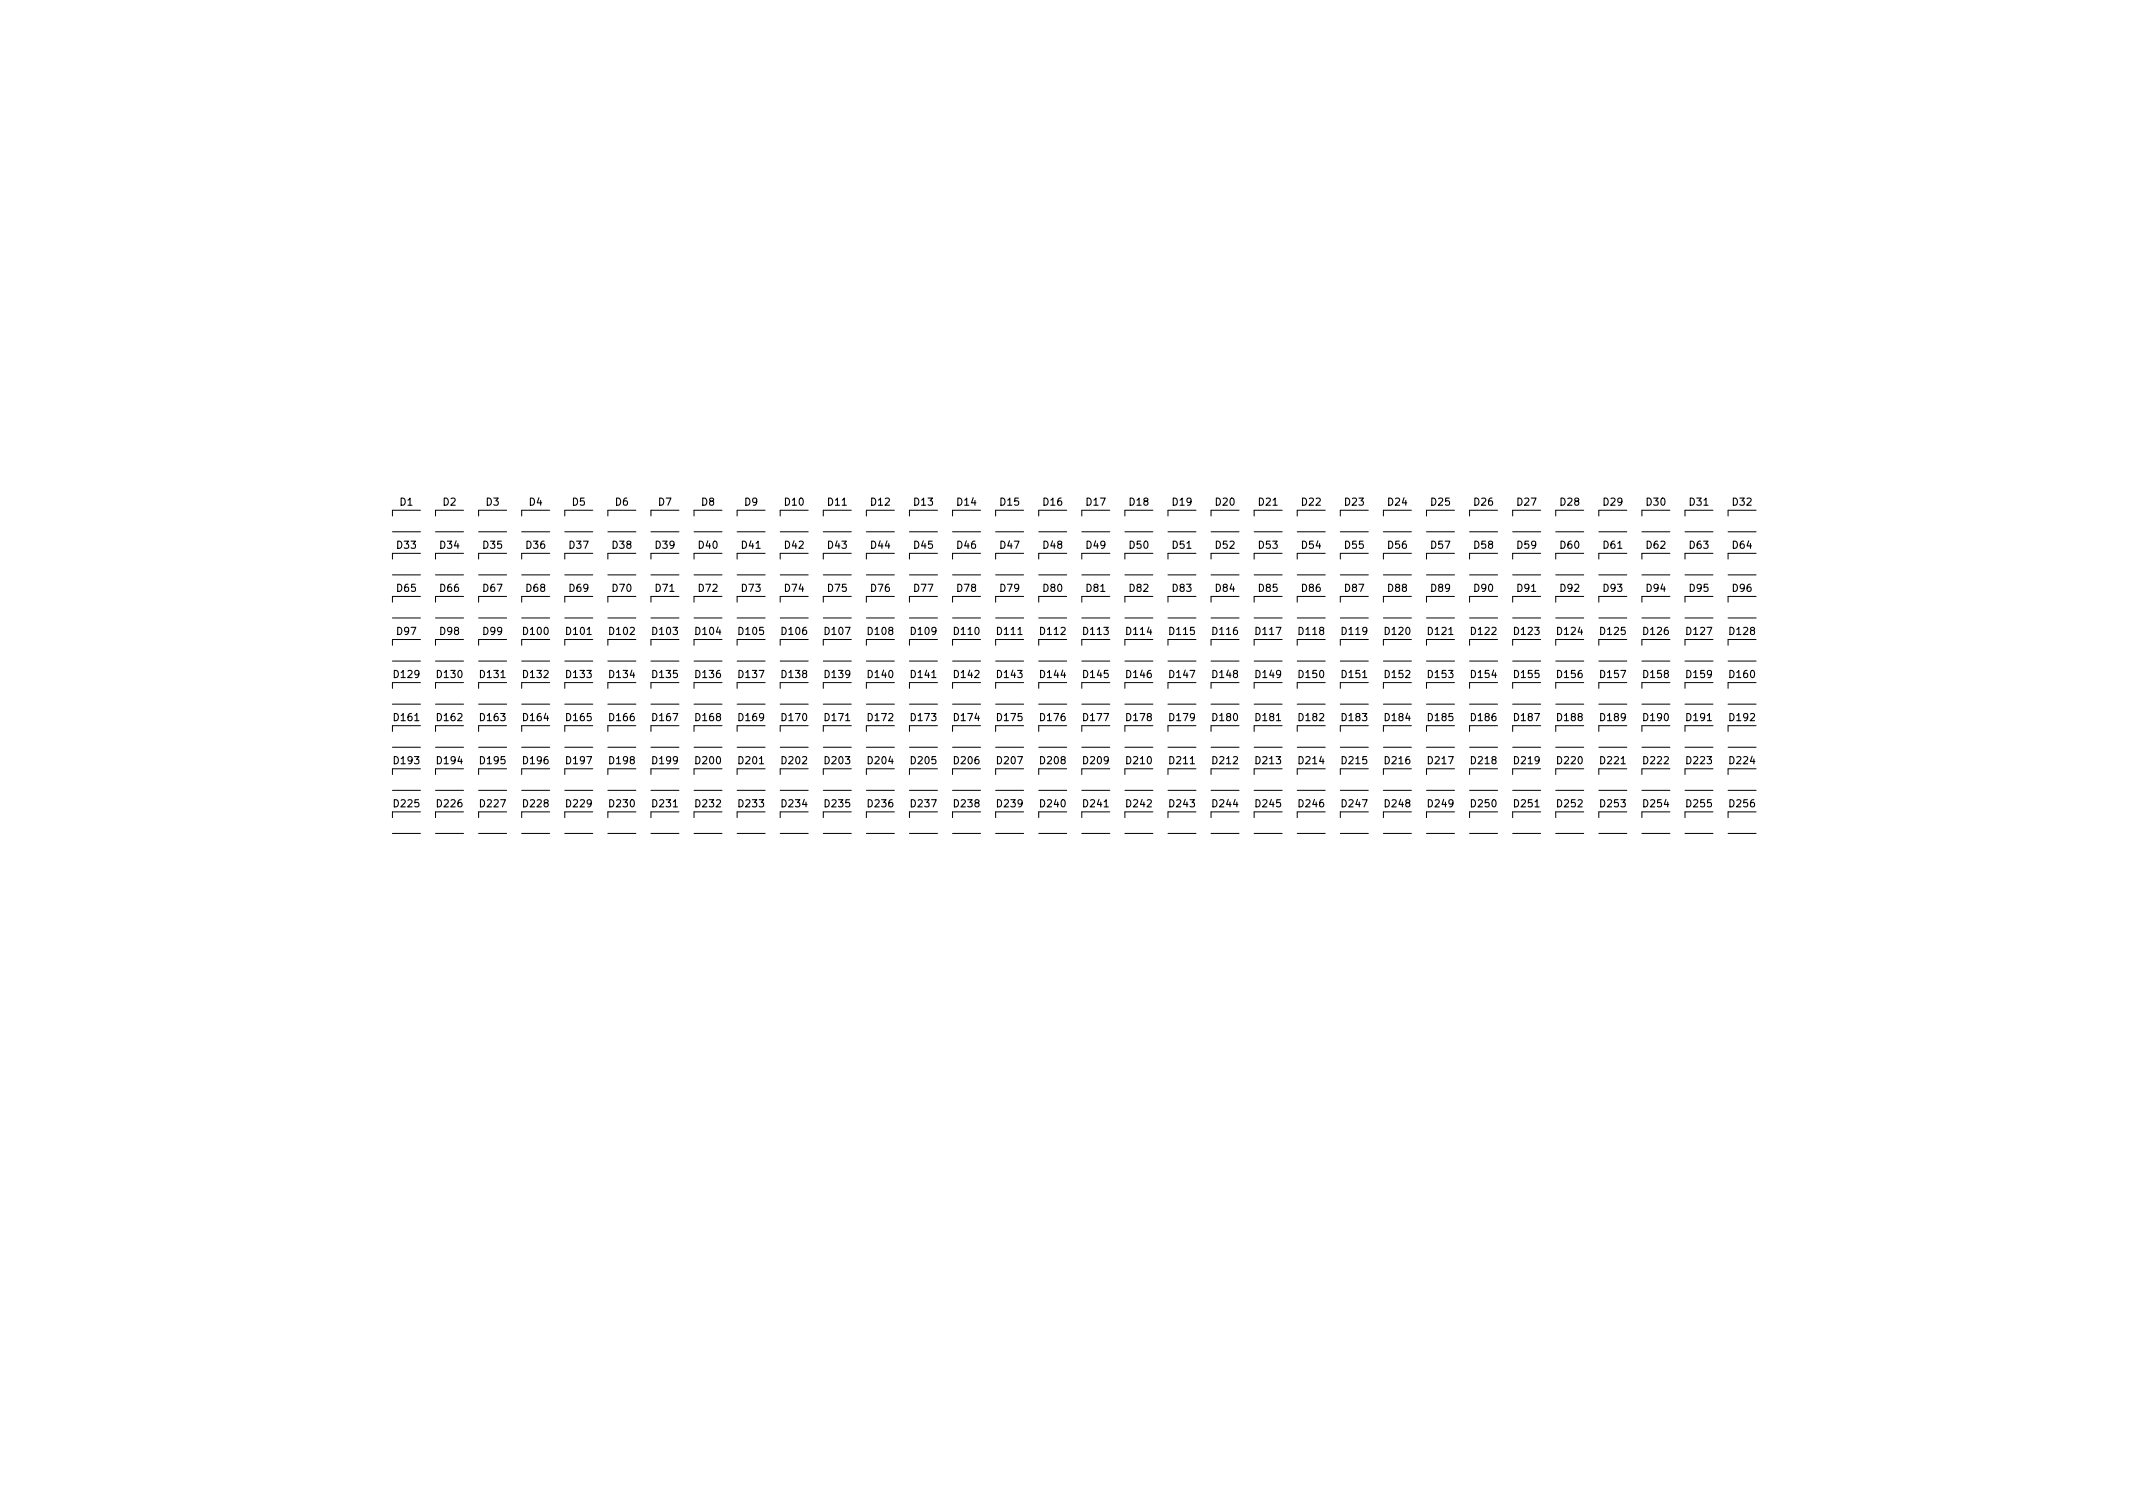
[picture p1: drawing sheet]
<svg xmlns="http://www.w3.org/2000/svg" width="297mm" height="210mm" viewBox="0 0 297 210" stroke-linecap="round" stroke-linejoin="round" font-family="sans-serif">
<defs><g id="words">
<g font-size="1.4">
<text x="55.7" y="70.4">D1</text>
<text x="61.7" y="70.4">D2</text>
<text x="67.7" y="70.4">D3</text>
<text x="73.7" y="70.4">D4</text>
<text x="79.7" y="70.4">D5</text>
<text x="85.7" y="70.4">D6</text>
<text x="91.7" y="70.4">D7</text>
<text x="97.7" y="70.4">D8</text>
<text x="103.7" y="70.4">D9</text>
<text x="109.3" y="70.4">D10</text>
<text x="115.3" y="70.4">D11</text>
<text x="121.3" y="70.4">D12</text>
<text x="127.3" y="70.4">D13</text>
<text x="133.3" y="70.4">D14</text>
<text x="139.3" y="70.4">D15</text>
<text x="145.3" y="70.4">D16</text>
<text x="151.3" y="70.4">D17</text>
<text x="157.3" y="70.4">D18</text>
<text x="163.3" y="70.4">D19</text>
<text x="169.3" y="70.4">D20</text>
<text x="175.3" y="70.4">D21</text>
<text x="181.3" y="70.4">D22</text>
<text x="187.3" y="70.4">D23</text>
<text x="193.3" y="70.4">D24</text>
<text x="199.3" y="70.4">D25</text>
<text x="205.3" y="70.4">D26</text>
<text x="211.3" y="70.4">D27</text>
<text x="217.3" y="70.4">D28</text>
<text x="223.3" y="70.4">D29</text>
<text x="229.3" y="70.4">D30</text>
<text x="235.3" y="70.4">D31</text>
<text x="241.3" y="70.4">D32</text>
<text x="55.3" y="76.4">D33</text>
<text x="61.3" y="76.4">D34</text>
<text x="67.3" y="76.4">D35</text>
<text x="73.3" y="76.4">D36</text>
<text x="79.3" y="76.4">D37</text>
<text x="85.3" y="76.4">D38</text>
<text x="91.3" y="76.4">D39</text>
<text x="97.3" y="76.4">D40</text>
<text x="103.3" y="76.4">D41</text>
<text x="109.3" y="76.4">D42</text>
<text x="115.3" y="76.4">D43</text>
<text x="121.3" y="76.4">D44</text>
<text x="127.3" y="76.4">D45</text>
<text x="133.3" y="76.4">D46</text>
<text x="139.3" y="76.4">D47</text>
<text x="145.3" y="76.4">D48</text>
<text x="151.3" y="76.4">D49</text>
<text x="157.3" y="76.4">D50</text>
<text x="163.3" y="76.4">D51</text>
<text x="169.3" y="76.4">D52</text>
<text x="175.3" y="76.4">D53</text>
<text x="181.3" y="76.4">D54</text>
<text x="187.3" y="76.4">D55</text>
<text x="193.3" y="76.4">D56</text>
<text x="199.3" y="76.4">D57</text>
<text x="205.3" y="76.4">D58</text>
<text x="211.3" y="76.4">D59</text>
<text x="217.3" y="76.4">D60</text>
<text x="223.3" y="76.4">D61</text>
<text x="229.3" y="76.4">D62</text>
<text x="235.3" y="76.4">D63</text>
<text x="241.3" y="76.4">D64</text>
<text x="55.3" y="82.4">D65</text>
<text x="61.3" y="82.4">D66</text>
<text x="67.3" y="82.4">D67</text>
<text x="73.3" y="82.4">D68</text>
<text x="79.3" y="82.4">D69</text>
<text x="85.3" y="82.4">D70</text>
<text x="91.3" y="82.4">D71</text>
<text x="97.3" y="82.4">D72</text>
<text x="103.3" y="82.4">D73</text>
<text x="109.3" y="82.4">D74</text>
<text x="115.3" y="82.4">D75</text>
<text x="121.3" y="82.4">D76</text>
<text x="127.3" y="82.4">D77</text>
<text x="133.3" y="82.4">D78</text>
<text x="139.3" y="82.4">D79</text>
<text x="145.3" y="82.4">D80</text>
<text x="151.3" y="82.4">D81</text>
<text x="157.3" y="82.4">D82</text>
<text x="163.3" y="82.4">D83</text>
<text x="169.3" y="82.4">D84</text>
<text x="175.3" y="82.4">D85</text>
<text x="181.3" y="82.4">D86</text>
<text x="187.3" y="82.4">D87</text>
<text x="193.3" y="82.4">D88</text>
<text x="199.3" y="82.4">D89</text>
<text x="205.3" y="82.4">D90</text>
<text x="211.3" y="82.4">D91</text>
<text x="217.3" y="82.4">D92</text>
<text x="223.3" y="82.4">D93</text>
<text x="229.3" y="82.4">D94</text>
<text x="235.3" y="82.4">D95</text>
<text x="241.3" y="82.4">D96</text>
<text x="55.3" y="88.4">D97</text>
<text x="61.3" y="88.4">D98</text>
<text x="67.3" y="88.4">D99</text>
<text x="72.9" y="88.4">D100</text>
<text x="78.9" y="88.4">D101</text>
<text x="84.9" y="88.4">D102</text>
<text x="90.9" y="88.4">D103</text>
<text x="96.9" y="88.4">D104</text>
<text x="102.9" y="88.4">D105</text>
<text x="108.9" y="88.4">D106</text>
<text x="114.9" y="88.4">D107</text>
<text x="120.9" y="88.4">D108</text>
<text x="126.9" y="88.4">D109</text>
<text x="132.9" y="88.4">D110</text>
<text x="138.9" y="88.4">D111</text>
<text x="144.9" y="88.4">D112</text>
<text x="150.9" y="88.4">D113</text>
<text x="156.9" y="88.4">D114</text>
<text x="162.9" y="88.4">D115</text>
<text x="168.9" y="88.4">D116</text>
<text x="174.9" y="88.4">D117</text>
<text x="180.9" y="88.4">D118</text>
<text x="186.9" y="88.4">D119</text>
<text x="192.9" y="88.4">D120</text>
<text x="198.9" y="88.4">D121</text>
<text x="204.9" y="88.4">D122</text>
<text x="210.9" y="88.4">D123</text>
<text x="216.9" y="88.4">D124</text>
<text x="222.9" y="88.4">D125</text>
<text x="228.9" y="88.4">D126</text>
<text x="234.9" y="88.4">D127</text>
<text x="240.9" y="88.4">D128</text>
<text x="54.9" y="94.4">D129</text>
<text x="60.9" y="94.4">D130</text>
<text x="66.9" y="94.4">D131</text>
<text x="72.9" y="94.4">D132</text>
<text x="78.9" y="94.4">D133</text>
<text x="84.9" y="94.4">D134</text>
<text x="90.9" y="94.4">D135</text>
<text x="96.9" y="94.4">D136</text>
<text x="102.9" y="94.4">D137</text>
<text x="108.9" y="94.4">D138</text>
<text x="114.9" y="94.4">D139</text>
<text x="120.9" y="94.4">D140</text>
<text x="126.9" y="94.4">D141</text>
<text x="132.9" y="94.4">D142</text>
<text x="138.9" y="94.4">D143</text>
<text x="144.9" y="94.4">D144</text>
<text x="150.9" y="94.4">D145</text>
<text x="156.9" y="94.4">D146</text>
<text x="162.9" y="94.4">D147</text>
<text x="168.9" y="94.4">D148</text>
<text x="174.9" y="94.4">D149</text>
<text x="180.9" y="94.4">D150</text>
<text x="186.9" y="94.4">D151</text>
<text x="192.9" y="94.4">D152</text>
<text x="198.9" y="94.4">D153</text>
<text x="204.9" y="94.4">D154</text>
<text x="210.9" y="94.4">D155</text>
<text x="216.9" y="94.4">D156</text>
<text x="222.9" y="94.4">D157</text>
<text x="228.9" y="94.4">D158</text>
<text x="234.9" y="94.4">D159</text>
<text x="240.9" y="94.4">D160</text>
<text x="54.9" y="100.4">D161</text>
<text x="60.9" y="100.4">D162</text>
<text x="66.9" y="100.4">D163</text>
<text x="72.9" y="100.4">D164</text>
<text x="78.9" y="100.4">D165</text>
<text x="84.9" y="100.4">D166</text>
<text x="90.9" y="100.4">D167</text>
<text x="96.9" y="100.4">D168</text>
<text x="102.9" y="100.4">D169</text>
<text x="108.9" y="100.4">D170</text>
<text x="114.9" y="100.4">D171</text>
<text x="120.9" y="100.4">D172</text>
<text x="126.9" y="100.4">D173</text>
<text x="132.9" y="100.4">D174</text>
<text x="138.9" y="100.4">D175</text>
<text x="144.9" y="100.4">D176</text>
<text x="150.9" y="100.4">D177</text>
<text x="156.9" y="100.4">D178</text>
<text x="162.9" y="100.4">D179</text>
<text x="168.9" y="100.4">D180</text>
<text x="174.9" y="100.4">D181</text>
<text x="180.9" y="100.4">D182</text>
<text x="186.9" y="100.4">D183</text>
<text x="192.9" y="100.4">D184</text>
<text x="198.9" y="100.4">D185</text>
<text x="204.9" y="100.4">D186</text>
<text x="210.9" y="100.4">D187</text>
<text x="216.9" y="100.4">D188</text>
<text x="222.9" y="100.4">D189</text>
<text x="228.9" y="100.4">D190</text>
<text x="234.9" y="100.4">D191</text>
<text x="240.9" y="100.4">D192</text>
<text x="54.9" y="106.4">D193</text>
<text x="60.9" y="106.4">D194</text>
<text x="66.9" y="106.4">D195</text>
<text x="72.9" y="106.4">D196</text>
<text x="78.9" y="106.4">D197</text>
<text x="84.9" y="106.4">D198</text>
<text x="90.9" y="106.4">D199</text>
<text x="96.9" y="106.4">D200</text>
<text x="102.9" y="106.4">D201</text>
<text x="108.9" y="106.4">D202</text>
<text x="114.9" y="106.4">D203</text>
<text x="120.9" y="106.4">D204</text>
<text x="126.9" y="106.4">D205</text>
<text x="132.9" y="106.4">D206</text>
<text x="138.9" y="106.4">D207</text>
<text x="144.9" y="106.4">D208</text>
<text x="150.9" y="106.4">D209</text>
<text x="156.9" y="106.4">D210</text>
<text x="162.9" y="106.4">D211</text>
<text x="168.9" y="106.4">D212</text>
<text x="174.9" y="106.4">D213</text>
<text x="180.9" y="106.4">D214</text>
<text x="186.9" y="106.4">D215</text>
<text x="192.9" y="106.4">D216</text>
<text x="198.9" y="106.4">D217</text>
<text x="204.9" y="106.4">D218</text>
<text x="210.9" y="106.4">D219</text>
<text x="216.9" y="106.4">D220</text>
<text x="222.9" y="106.4">D221</text>
<text x="228.9" y="106.4">D222</text>
<text x="234.9" y="106.4">D223</text>
<text x="240.9" y="106.4">D224</text>
<text x="54.9" y="112.4">D225</text>
<text x="60.9" y="112.4">D226</text>
<text x="66.9" y="112.4">D227</text>
<text x="72.9" y="112.4">D228</text>
<text x="78.9" y="112.4">D229</text>
<text x="84.9" y="112.4">D230</text>
<text x="90.9" y="112.4">D231</text>
<text x="96.9" y="112.4">D232</text>
<text x="102.9" y="112.4">D233</text>
<text x="108.9" y="112.4">D234</text>
<text x="114.9" y="112.4">D235</text>
<text x="120.9" y="112.4">D236</text>
<text x="126.9" y="112.4">D237</text>
<text x="132.9" y="112.4">D238</text>
<text x="138.9" y="112.4">D239</text>
<text x="144.9" y="112.4">D240</text>
<text x="150.9" y="112.4">D241</text>
<text x="156.9" y="112.4">D242</text>
<text x="162.9" y="112.4">D243</text>
<text x="168.9" y="112.4">D244</text>
<text x="174.9" y="112.4">D245</text>
<text x="180.9" y="112.4">D246</text>
<text x="186.9" y="112.4">D247</text>
<text x="192.9" y="112.4">D248</text>
<text x="198.9" y="112.4">D249</text>
<text x="204.9" y="112.4">D250</text>
<text x="210.9" y="112.4">D251</text>
<text x="216.9" y="112.4">D252</text>
<text x="222.9" y="112.4">D253</text>
<text x="228.9" y="112.4">D254</text>
<text x="234.9" y="112.4">D255</text>
<text x="240.9" y="112.4">D256</text>
</g>
</g></defs>
<g fill="none" stroke="#000" stroke-width=".14">
<path d="M54.6 74h4M58.6 71h-4v.8M58.6 77h-4v.8M60.7 74h3.9M64.6 71h-3.9v.8M64.6 77h-3.9v.8M66.7 74h3.9M70.6 71h-3.9v.8M70.6 77h-3.9v.8M72.7 74h3.9M76.6 71h-3.9v.8M76.6 77h-3.9v.8"/>
<path d="M78.7 74h3.8M82.5 71h-3.8v.8M82.5 77h-3.8v.8M84.7 74h3.8M88.5 71h-3.8v.8M88.5 77h-3.8v.8M90.7 74h3.8M94.5 71h-3.8v.8M94.5 77h-3.8v.8M96.7 74h3.8M100.5 71h-3.8v.8M100.5 77h-3.8v.8"/>
<path d="M102.7 74h3.8M106.5 71h-3.8v.8M106.5 77h-3.8v.8M108.7 74h3.8M112.5 71h-3.8v.8M112.5 77h-3.8v.8M114.7 74h3.8M118.5 71h-3.8v.8M118.5 77h-3.8v.8M120.6 74h3.9M124.5 71h-3.9v.8M124.5 77h-3.9v.8"/>
<path d="M126.6 74h3.9M130.5 71h-3.9v.8M130.5 77h-3.9v.8M132.6 74h3.9M136.5 71h-3.9v.8M136.5 77h-3.9v.8M138.6 74h3.9M142.5 71h-3.9v.8M142.5 77h-3.9v.8M144.6 74h4M148.6 71h-4v.8M148.6 77h-4v.8"/>
<path d="M150.6 74h4M154.6 71h-4v.8M154.6 77h-4v.8M156.6 74h4M160.6 71h-4v.8M160.6 77h-4v.8M162.6 74h4M166.6 71h-4v.8M166.6 77h-4v.8M168.6 74h4M172.6 71h-4v.8M172.6 77h-4v.8"/>
<path d="M174.6 74h4M178.6 71h-4v.8M178.6 77h-4v.8M180.6 74h4M184.6 71h-4v.8M184.6 77h-4v.8M186.7 74h3.9M190.6 71h-3.9v.8M190.6 77h-3.9v.8M192.7 74h3.9M196.6 71h-3.9v.8M196.6 77h-3.9v.8"/>
<path d="M198.7 74h3.9M202.6 71h-3.9v.8M202.6 77h-3.9v.8M204.7 74h3.8M208.5 71h-3.8v.8M208.5 77h-3.8v.8M210.7 74h3.8M214.5 71h-3.8v.8M214.5 77h-3.8v.8M216.7 74h3.8M220.5 71h-3.8v.8M220.5 77h-3.8v.8"/>
<path d="M222.7 74h3.8M226.5 71h-3.8v.8M226.5 77h-3.8v.8M228.7 74h3.8M232.5 71h-3.8v.8M232.5 77h-3.8v.8M234.7 74h3.8M238.5 71h-3.8v.8M238.5 77h-3.8v.8M240.7 74h3.8M244.5 71h-3.8v.8M244.5 77h-3.8v.8"/>
<path d="M54.6 80h4M54.6 86h4M54.6 92h4M54.6 98h4M58.6 83h-4v.8M58.6 89h-4v.8M58.6 95h-4v.8M60.7 80h3.9M60.7 86h3.9M60.7 92h3.9M60.7 98h3.9M64.6 83h-3.9v.8"/>
<path d="M64.6 89h-3.9v.8M64.6 95h-3.9v.8M66.7 80h3.9M66.7 86h3.9M66.7 92h3.9M66.7 98h3.9M70.6 83h-3.9v.8M70.6 89h-3.9v.8M70.6 95h-3.9v.8M72.7 80h3.9M72.7 86h3.9M72.7 92h3.9"/>
<path d="M72.7 98h3.9M76.6 83h-3.9v.8M76.6 89h-3.9v.8M76.6 95h-3.9v.8M78.7 80h3.8M78.7 86h3.8M78.7 92h3.8M78.7 98h3.8M82.5 83h-3.8v.8M82.5 89h-3.8v.8M82.5 95h-3.8v.8M84.7 80h3.8"/>
<path d="M84.7 86h3.8M84.7 92h3.8M84.7 98h3.8M88.5 83h-3.8v.8M88.5 89h-3.8v.8M88.5 95h-3.8v.8M90.7 80h3.8M90.7 86h3.8M90.7 92h3.8M90.7 98h3.8M94.5 83h-3.8v.8M94.5 89h-3.8v.8"/>
<path d="M94.5 95h-3.8v.8M96.7 80h3.8M96.7 86h3.8M96.7 92h3.8M96.7 98h3.8M100.5 83h-3.8v.8M100.5 89h-3.8v.8M100.5 95h-3.8v.8M102.7 80h3.8M102.7 86h3.8M102.7 92h3.8M102.7 98h3.8"/>
<path d="M106.5 83h-3.8v.8M106.5 89h-3.8v.8M106.5 95h-3.8v.8M108.7 80h3.8M108.7 86h3.8M108.7 92h3.8M108.7 98h3.8M112.5 83h-3.8v.8M112.5 89h-3.8v.8M112.5 95h-3.8v.8M114.7 80h3.8M114.7 86h3.8"/>
<path d="M114.7 92h3.8M114.7 98h3.8M118.5 83h-3.8v.8M118.5 89h-3.8v.8M118.5 95h-3.8v.8M120.6 80h3.9M120.6 86h3.9M120.6 92h3.9M120.6 98h3.9M124.5 83h-3.9v.8M124.5 89h-3.9v.8M124.5 95h-3.9v.8"/>
<path d="M126.6 80h3.9M126.6 86h3.9M126.6 92h3.9M126.6 98h3.9M130.5 83h-3.9v.8M130.5 89h-3.9v.8M130.5 95h-3.9v.8M132.6 80h3.9M132.6 86h3.9M132.6 92h3.9M132.6 98h3.9M136.5 83h-3.9v.8"/>
<path d="M136.5 89h-3.9v.8M136.5 95h-3.9v.8M138.6 80h3.9M138.6 86h3.9M138.6 92h3.9M138.6 98h3.9M142.5 83h-3.9v.8M142.5 89h-3.9v.8M142.5 95h-3.9v.8M144.6 80h4M144.6 86h4M144.6 92h4"/>
<path d="M144.6 98h4M148.6 83h-4v.8M148.6 89h-4v.8M148.6 95h-4v.8M150.6 80h4M150.6 86h4M150.6 92h4M150.6 98h4M154.6 83h-4v.8M154.6 89h-4v.8M154.6 95h-4v.8M156.6 80h4"/>
<path d="M156.6 86h4M156.6 92h4M156.6 98h4M160.6 83h-4v.8M160.6 89h-4v.8M160.6 95h-4v.8M162.6 80h4M162.6 86h4M162.6 92h4M162.6 98h4M166.6 83h-4v.8M166.6 89h-4v.8"/>
<path d="M166.6 95h-4v.8M168.6 80h4M168.6 86h4M168.6 92h4M168.6 98h4M172.6 83h-4v.8M172.6 89h-4v.8M172.6 95h-4v.8M174.6 80h4M174.6 86h4M174.6 92h4M174.6 98h4"/>
<path d="M178.6 83h-4v.8M178.6 89h-4v.8M178.6 95h-4v.8M180.6 80h4M180.6 86h4M180.6 92h4M180.6 98h4M184.6 83h-4v.8M184.6 89h-4v.8M184.6 95h-4v.8M186.7 80h3.9M186.7 86h3.9"/>
<path d="M186.7 92h3.9M186.7 98h3.9M190.6 83h-3.9v.8M190.6 89h-3.9v.8M190.6 95h-3.9v.8M192.7 80h3.9M192.7 86h3.9M192.7 92h3.9M192.7 98h3.9M196.6 83h-3.9v.8M196.6 89h-3.9v.8M196.6 95h-3.9v.8"/>
<path d="M198.7 80h3.9M198.7 86h3.9M198.7 92h3.9M198.7 98h3.9M202.6 83h-3.9v.8M202.6 89h-3.9v.8M202.6 95h-3.9v.8M204.7 80h3.8M204.7 86h3.8M204.7 92h3.8M204.7 98h3.8M208.5 83h-3.8v.8"/>
<path d="M208.5 89h-3.8v.8M208.5 95h-3.8v.8M210.7 80h3.8M210.7 86h3.8M210.7 92h3.8M210.7 98h3.8M214.5 83h-3.8v.8M214.5 89h-3.8v.8M214.5 95h-3.8v.8M216.7 80h3.8M216.7 86h3.8M216.7 92h3.8"/>
<path d="M216.7 98h3.8M220.5 83h-3.8v.8M220.5 89h-3.8v.8M220.5 95h-3.8v.8M222.7 80h3.8M222.7 86h3.8M222.7 92h3.8M222.7 98h3.8M226.5 83h-3.8v.8M226.5 89h-3.8v.8M226.5 95h-3.8v.8M228.7 80h3.8"/>
<path d="M228.7 86h3.8M228.7 92h3.8M228.7 98h3.8M232.5 83h-3.8v.8M232.5 89h-3.8v.8M232.5 95h-3.8v.8M234.7 80h3.8M234.7 86h3.8M234.7 92h3.8M234.7 98h3.8M238.5 83h-3.8v.8M238.5 89h-3.8v.8"/>
<path d="M238.5 95h-3.8v.8M240.7 80h3.8M240.7 86h3.8M240.7 92h3.8M240.7 98h3.8M244.5 83h-3.8v.8M244.5 89h-3.8v.8M244.5 95h-3.8v.8M54.6 104h4M54.6 110h4M54.6 116h4M58.6 101h-4v.8"/>
<path d="M58.6 107h-4v.8M58.6 113h-4v.8M60.7 104h3.9M60.7 110h3.9M60.7 116h3.9M64.6 101h-3.9v.8M64.6 107h-3.9v.8M64.6 113h-3.9v.8M66.7 104h3.9M66.7 110h3.9M66.7 116h3.9M70.6 101h-3.9v.8"/>
<path d="M70.6 107h-3.9v.8M70.6 113h-3.9v.8M72.7 104h3.9M72.7 110h3.9M72.7 116h3.9M76.6 101h-3.9v.8M76.6 107h-3.9v.8M76.6 113h-3.9v.8M78.7 104h3.8M78.7 110h3.8M78.7 116h3.8M82.5 101h-3.8v.8"/>
<path d="M82.5 107h-3.8v.8M82.5 113h-3.8v.8M84.7 104h3.8M84.7 110h3.8M84.7 116h3.8M88.5 101h-3.8v.8M88.5 107h-3.8v.8M88.5 113h-3.8v.8M90.7 104h3.8M90.7 110h3.8M90.7 116h3.8M94.5 101h-3.8v.8"/>
<path d="M94.5 107h-3.8v.8M94.5 113h-3.8v.8M96.7 104h3.8M96.7 110h3.8M96.7 116h3.8M100.5 101h-3.8v.8M100.5 107h-3.8v.8M100.5 113h-3.8v.8M102.7 104h3.8M102.7 110h3.8M102.7 116h3.8M106.5 101h-3.8v.8"/>
<path d="M106.5 107h-3.8v.8M106.5 113h-3.8v.8M108.7 104h3.8M108.7 110h3.8M108.7 116h3.8M112.5 101h-3.8v.8M112.5 107h-3.8v.8M112.5 113h-3.8v.8M114.7 104h3.8M114.7 110h3.8M114.7 116h3.8M118.5 101h-3.8v.8"/>
<path d="M118.5 107h-3.8v.8M118.5 113h-3.8v.8M120.6 104h3.9M120.6 110h3.9M120.6 116h3.9M124.5 101h-3.9v.8M124.5 107h-3.9v.8M124.5 113h-3.9v.8M126.6 104h3.9M126.6 110h3.9M126.6 116h3.9M130.5 101h-3.9v.8"/>
<path d="M130.5 107h-3.9v.8M130.5 113h-3.9v.8M132.6 104h3.9M132.6 110h3.9M132.6 116h3.9M136.5 101h-3.9v.8M136.5 107h-3.9v.8M136.5 113h-3.9v.8M138.6 104h3.9M138.6 110h3.9M138.6 116h3.9M142.5 101h-3.9v.8"/>
<path d="M142.5 107h-3.9v.8M142.5 113h-3.9v.8M144.6 104h4M144.6 110h4M144.6 116h4M148.6 101h-4v.8M148.6 107h-4v.8M148.6 113h-4v.8M150.6 104h4M150.6 110h4M150.6 116h4M154.6 101h-4v.8"/>
<path d="M154.6 107h-4v.8M154.6 113h-4v.8M156.6 104h4M156.6 110h4M156.6 116h4M160.6 101h-4v.8M160.6 107h-4v.8M160.6 113h-4v.8M162.6 104h4M162.6 110h4M162.6 116h4M166.6 101h-4v.8"/>
<path d="M166.6 107h-4v.8M166.6 113h-4v.8M168.6 104h4M168.6 110h4M168.6 116h4M172.6 101h-4v.8M172.6 107h-4v.8M172.6 113h-4v.8M174.6 104h4M174.6 110h4M174.6 116h4M178.6 101h-4v.8"/>
<path d="M178.6 107h-4v.8M178.6 113h-4v.8M180.6 104h4M180.6 110h4M180.6 116h4M184.6 101h-4v.8M184.6 107h-4v.8M184.6 113h-4v.8M186.7 104h3.9M186.7 110h3.9M186.7 116h3.9M190.6 101h-3.9v.8"/>
<path d="M190.6 107h-3.9v.8M190.6 113h-3.9v.8M192.7 104h3.9M192.7 110h3.9M192.7 116h3.9M196.6 101h-3.9v.8M196.6 107h-3.9v.8M196.6 113h-3.9v.8M198.7 104h3.9M198.7 110h3.9M198.7 116h3.9M202.6 101h-3.9v.8"/>
<path d="M202.6 107h-3.9v.8M202.6 113h-3.9v.8M204.7 104h3.8M204.7 110h3.8M204.7 116h3.8M208.5 101h-3.8v.8M208.5 107h-3.8v.8M208.5 113h-3.8v.8M210.7 104h3.8M210.7 110h3.8M210.7 116h3.8M214.5 101h-3.8v.8"/>
<path d="M214.5 107h-3.8v.8M214.5 113h-3.8v.8M216.7 104h3.8M216.7 110h3.8M216.7 116h3.8M220.5 101h-3.8v.8M220.5 107h-3.8v.8M220.5 113h-3.8v.8M222.7 104h3.8M222.7 110h3.8M222.7 116h3.8M226.5 101h-3.8v.8"/>
<path d="M226.5 107h-3.8v.8M226.5 113h-3.8v.8M228.7 104h3.8M228.7 110h3.8M228.7 116h3.8M232.5 101h-3.8v.8M232.5 107h-3.8v.8M232.5 113h-3.8v.8M234.7 104h3.8M234.7 110h3.8M234.7 116h3.8M238.5 101h-3.8v.8"/>
<path d="M238.5 107h-3.8v.8M238.5 113h-3.8v.8M240.7 104h3.8M240.7 110h3.8M240.7 116h3.8M244.5 101h-3.8v.8M244.5 107h-3.8v.8M244.5 113h-3.8v.8"/>
</g>
<use href="#words"/>
</svg>
